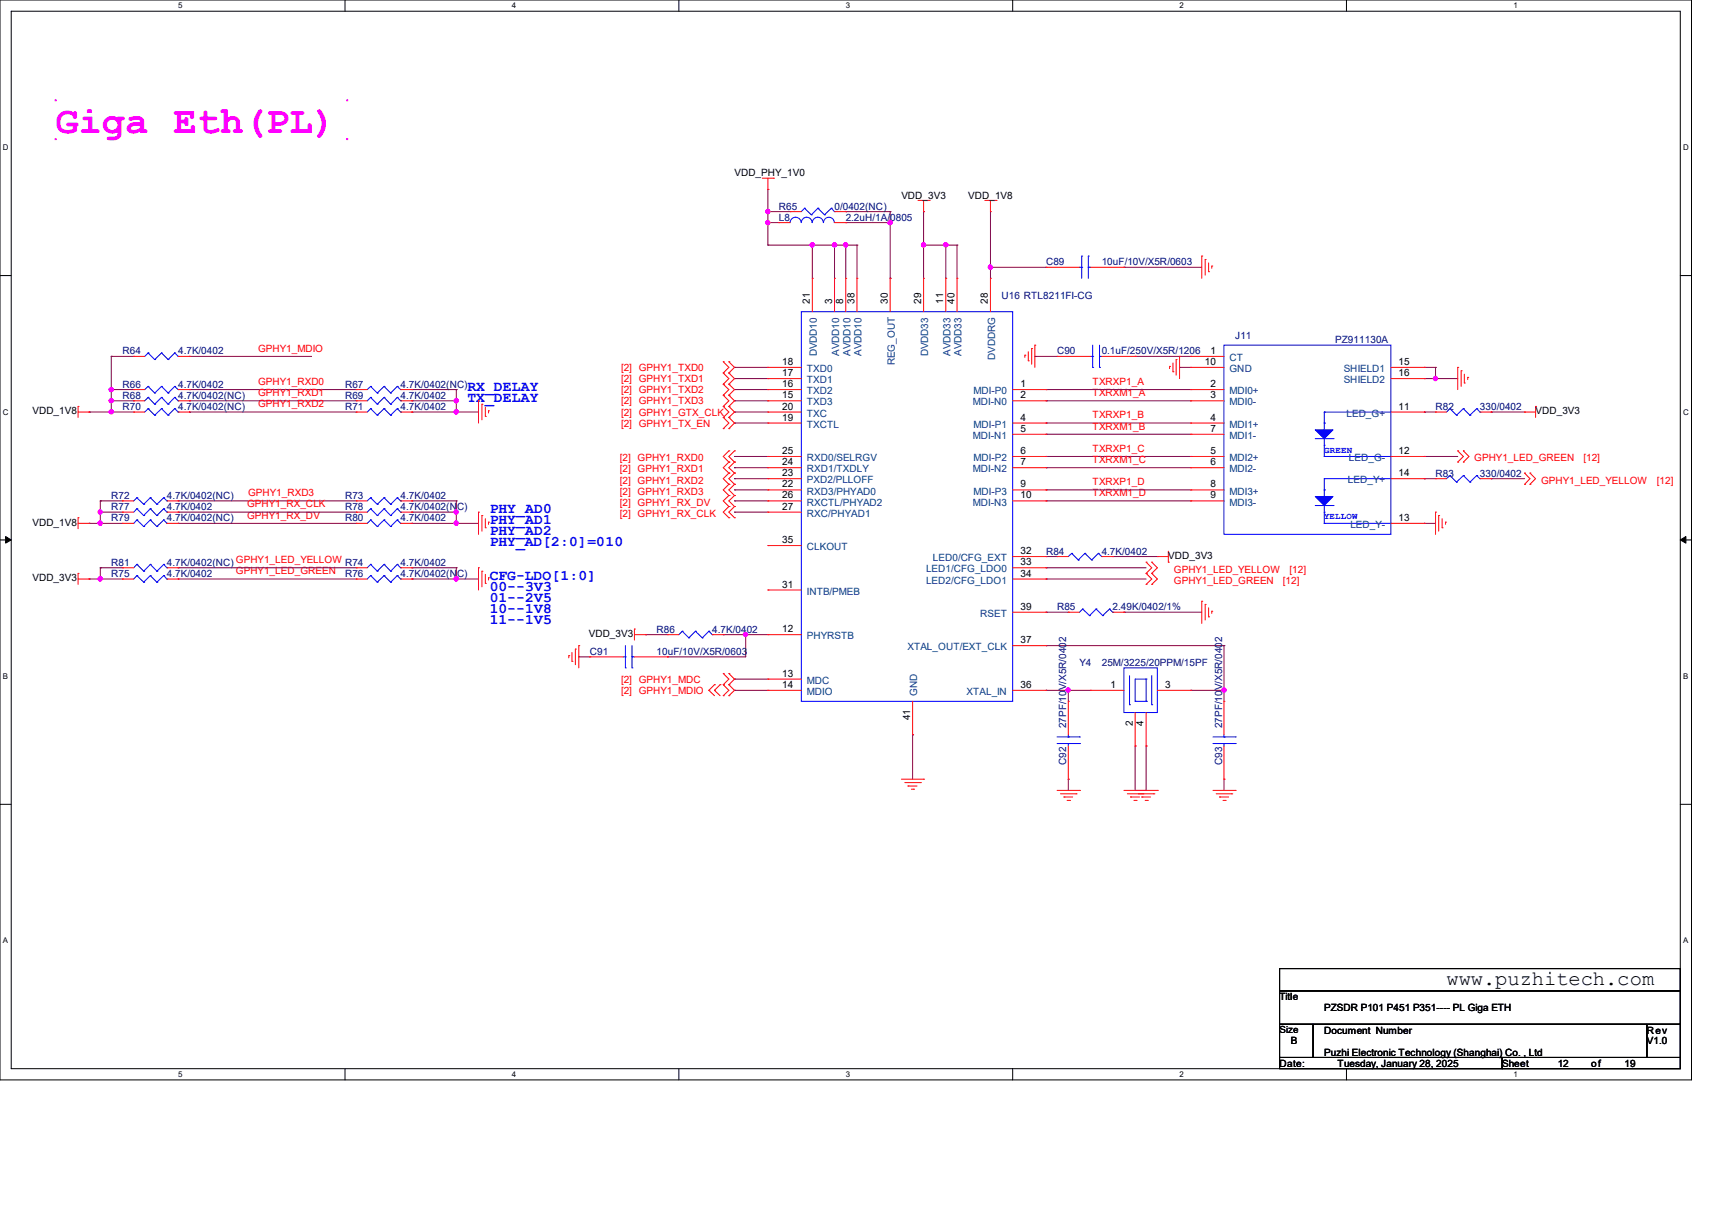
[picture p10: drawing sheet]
<svg xmlns="http://www.w3.org/2000/svg" width="297mm" height="210mm" viewBox="0 0 297 210" stroke-linecap="round" stroke-linejoin="round" font-family="sans-serif">
<defs><g id="words">
<text font-size="6.7" fill="#f0f" x="9.7" y="23">Giga Eth(PL)</text>
<text font-size="3.6" x="251" y="170.8">www.puzhitech.com</text>
<g font-size="2.5" fill="#00f">
<text x="81.1" y="69.6">TX_DELAY</text>
<text x="81.1" y="67.7">RX_DELAY</text>
<text x="85" y="88.9">PHY_AD0</text>
<text x="85" y="94.7">PHY_AD[2:0]=010</text>
<text x="85" y="90.9">PHY_AD1</text>
<text x="85" y="92.8">PHY_AD2</text>
<text x="85" y="100.5">CFG-LDO[1:0]</text>
<text x="85" y="106.3">10--1V8</text>
<text x="85" y="104.4">01--2V5</text>
<text x="85" y="102.5">00--3V3</text>
<text x="85" y="108.2">11--1V5</text>
</g>
<g font-size="1.7">
<text x="127.4" y="30.6">VDD_PHY_1V0</text>
<text x="156.4" y="34.5">VDD_3V3</text>
<text x="168" y="34.5">VDD_1V8</text>
<text x="140.5" y="52.7" transform="rotate(-90 140.5 52.7)">21</text>
<text x="144.4" y="52.7" transform="rotate(-90 144.4 52.7)">3</text>
<text x="146.3" y="52.7" transform="rotate(-90 146.3 52.7)">8</text>
<text x="148.2" y="52.7" transform="rotate(-90 148.2 52.7)">38</text>
<text x="154" y="52.7" transform="rotate(-90 154 52.7)">30</text>
<text x="159.8" y="52.7" transform="rotate(-90 159.8 52.7)">29</text>
<text x="163.7" y="52.7" transform="rotate(-90 163.7 52.7)">11</text>
<text x="165.6" y="52.7" transform="rotate(-90 165.6 52.7)">40</text>
<text x="171.4" y="52.7" transform="rotate(-90 171.4 52.7)">28</text>
<text x="135.7" y="63.3">18</text>
<text x="135.7" y="65.2">17</text>
<text x="209" y="63.3">10</text>
<text x="210" y="61.4">1</text>
<text x="242.6" y="63.3">15</text>
<text x="242.6" y="65.2">16</text>
<text x="5.6" y="71.9">VDD_1V8</text>
<text x="135.7" y="67.1">16</text>
<text x="135.7" y="69.1">15</text>
<text x="135.7" y="71">20</text>
<text x="177" y="67.1">1</text>
<text x="177" y="69.1">2</text>
<text x="210" y="69.1">3</text>
<text x="210" y="67.1">2</text>
<text x="242.6" y="71">11</text>
<text x="266.4" y="71.9">VDD_3V3</text>
<text x="135.7" y="72.9">19</text>
<text x="177" y="72.9">4</text>
<text x="177" y="74.9">5</text>
<text x="210" y="72.9">4</text>
<text x="210" y="74.9">7</text>
<text x="135.7" y="78.7">25</text>
<text x="135.7" y="80.7">24</text>
<text x="135.7" y="82.6">23</text>
<text x="177" y="78.7">6</text>
<text x="177" y="80.7">7</text>
<text x="210" y="80.7">6</text>
<text x="210" y="78.7">5</text>
<text x="242.6" y="78.7">12</text>
<text x="242.6" y="82.6">14</text>
<text x="135.7" y="84.5">22</text>
<text x="135.7" y="86.4">26</text>
<text x="135.7" y="88.4">27</text>
<text x="177" y="84.5">9</text>
<text x="177" y="86.4">10</text>
<text x="210" y="86.4">9</text>
<text x="210" y="84.5">8</text>
<text x="5.6" y="91.2">VDD_1V8</text>
<text x="135.7" y="94.2">35</text>
<text x="242.6" y="90.3">13</text>
<text x="5.6" y="100.8">VDD_3V3</text>
<text x="135.7" y="101.9">31</text>
<text x="177" y="96.1">32</text>
<text x="177" y="98">33</text>
<text x="177" y="100">34</text>
<text x="202.7" y="97">VDD_3V3</text>
<text x="177" y="105.7">39</text>
<text x="102.1" y="110.5">VDD_3V3</text>
<text x="135.7" y="109.6">12</text>
<text x="177" y="111.5">37</text>
<text x="135.7" y="119.3">14</text>
<text x="135.7" y="117.3">13</text>
<text x="177" y="119.3">36</text>
<text x="192.7" y="119.3">1</text>
<text x="202.1" y="119.3">3</text>
<text x="157.9" y="124.9" transform="rotate(-90 157.9 124.9)">41</text>
<text x="196.5" y="125.9" transform="rotate(-90 196.5 125.9)">2</text>
<text x="198.4" y="125.9" transform="rotate(-90 198.4 125.9)">4</text>
<text x="222" y="173.4">Title</text>
<text x="222" y="179.2">Size</text>
<text x="229.7" y="175.3">PZSDR P101 P451 P351---- PL Giga ETH</text>
<text x="229.7" y="179.2">Document Number</text>
<text x="285.7" y="179.2">Rev</text>
<text x="222" y="185">Date:</text>
<text x="223.9" y="181.1">B</text>
<text x="229.7" y="183.1">Puzhi Electronic Technology (Shanghai) Co. , Ltd</text>
<text x="232.1" y="185">Tuesday, January 28, 2025</text>
<text x="260.6" y="185">Sheet</text>
<text x="270.2" y="185">12</text>
<text x="276.1" y="185">of</text>
<text x="281.8" y="185">19</text>
<text x="285.7" y="181.1">V1.0</text>
</g>
<g font-size="1.7" fill="#000080">
<text x="135.1" y="38.3">L8</text>
<text x="135.1" y="36.4">R65</text>
<text x="144.8" y="36.4">0/0402(NC)</text>
<text x="146.7" y="38.3">2.2uH/1A/0805</text>
<text x="181.5" y="46">C89</text>
<text x="191.1" y="46">10uF/10V/X5R/0603</text>
<text x="173.7" y="51.8">U16 RTL8211FI-CG</text>
<text x="214.3" y="58.8">J11</text>
<text x="231.6" y="59.5">PZ911130A</text>
<text x="21.3" y="61.5">R64</text>
<text x="30.9" y="61.5">4.7K/0402</text>
<text x="183.4" y="61.5">C90</text>
<text x="191.1" y="61.5">0.1uF/250V/X5R/1206</text>
<text x="21.3" y="67.3">R66</text>
<text x="21.3" y="71.1">R70</text>
<text x="21.3" y="69.2">R68</text>
<text x="30.9" y="67.3">4.7K/0402</text>
<text x="30.9" y="71.1">4.7K/0402(NC)</text>
<text x="30.9" y="69.2">4.7K/0402(NC)</text>
<text x="59.9" y="69.2">R69</text>
<text x="59.9" y="67.3">R67</text>
<text x="59.9" y="71.1">R71</text>
<text x="69.5" y="69.2">4.7K/0402</text>
<text x="69.5" y="67.3">4.7K/0402(NC)</text>
<text x="69.5" y="71.1">4.7K/0402</text>
<text x="249" y="71.1">R82</text>
<text x="256.7" y="71.1">330/0402</text>
<text x="249" y="82.7">R83</text>
<text x="256.7" y="82.7">330/0402</text>
<text x="19.3" y="88.5">R77</text>
<text x="19.3" y="86.6">R72</text>
<text x="29" y="88.5">4.7K/0402</text>
<text x="29" y="86.6">4.7K/0402(NC)</text>
<text x="59.9" y="88.5">R78</text>
<text x="59.9" y="86.6">R73</text>
<text x="69.5" y="88.5">4.7K/0402(NC)</text>
<text x="69.5" y="86.6">4.7K/0402</text>
<text x="19.3" y="90.4">R79</text>
<text x="29" y="90.4">4.7K/0402(NC)</text>
<text x="59.9" y="90.4">R80</text>
<text x="69.5" y="90.4">4.7K/0402</text>
<text x="19.3" y="98.1">R81</text>
<text x="19.3" y="100.1">R75</text>
<text x="29" y="98.1">4.7K/0402(NC)</text>
<text x="29" y="100.1">4.7K/0402</text>
<text x="59.9" y="100.1">R76</text>
<text x="59.9" y="98.1">R74</text>
<text x="69.5" y="100.1">4.7K/0402(NC)</text>
<text x="69.5" y="98.1">4.7K/0402</text>
<text x="181.5" y="96.2">R84</text>
<text x="191.1" y="96.2">4.7K/0402</text>
<text x="183.4" y="105.9">R85</text>
<text x="193" y="105.9">2.49K/0402/1%</text>
<text x="102.3" y="113.6">C91</text>
<text x="113.9" y="109.7">R86</text>
<text x="113.9" y="113.6">10uF/10V/X5R/0603</text>
<text x="123.6" y="109.7">4.7K/0402</text>
<text x="187.3" y="115.5">Y4</text>
<text x="191.1" y="115.5">25M/3225/20PPM/15PF</text>
<text x="185" y="126.3" transform="rotate(-90 185 126.3)">27PF/10V/X5R/0402</text>
<text x="212" y="126.3" transform="rotate(-90 212 126.3)">27PF/10V/X5R/0402</text>
<text x="185" y="132.6" transform="rotate(-90 185 132.6)">C92</text>
<text x="212" y="132.6" transform="rotate(-90 212 132.6)">C93</text>
</g>
<g font-size="1.7" fill="#f00">
<text x="44.8" y="61">GPHY1_MDIO</text>
<text x="107.7" y="64.3">[2] GPHY1_TXD0</text>
<text x="44.8" y="66.8">GPHY1_RXD0</text>
<text x="44.8" y="68.7">GPHY1_RXD1</text>
<text x="44.8" y="70.7">GPHY1_RXD2</text>
<text x="107.7" y="68.2">[2] GPHY1_TXD2</text>
<text x="107.7" y="66.3">[2] GPHY1_TXD1</text>
<text x="107.7" y="70.1">[2] GPHY1_TXD3</text>
<text x="189.6" y="68.7">TXRXM1_A</text>
<text x="189.6" y="66.8">TXRXP1_A</text>
<text x="107.7" y="72.1">[2] GPHY1_GTX_CLK</text>
<text x="107.7" y="74">[2] GPHY1_TX_EN</text>
<text x="189.6" y="72.6">TXRXP1_B</text>
<text x="189.6" y="74.5">TXRXM1_B</text>
<text x="107.5" y="83.9">[2] GPHY1_RXD2</text>
<text x="107.5" y="81.9">[2] GPHY1_RXD1</text>
<text x="107.5" y="80">[2] GPHY1_RXD0</text>
<text x="189.6" y="78.4">TXRXP1_C</text>
<text x="189.6" y="80.3">TXRXM1_C</text>
<text x="255.8" y="80">GPHY1_LED_GREEN</text>
<text x="267.4" y="83.9">GPHY1_LED_YELLOW</text>
<text x="274.7" y="80">[12]</text>
<text x="287.4" y="83.9">[12]</text>
<text x="42.9" y="90">GPHY1_RX_DV</text>
<text x="42.9" y="88">GPHY1_RX_CLK</text>
<text x="43.1" y="86.1">GPHY1_RXD3</text>
<text x="107.5" y="85.8">[2] GPHY1_RXD3</text>
<text x="107.5" y="87.7">[2] GPHY1_RX_DV</text>
<text x="107.5" y="89.7">[2] GPHY1_RX_CLK</text>
<text x="189.6" y="86.1">TXRXM1_D</text>
<text x="189.6" y="84.2">TXRXP1_D</text>
<text x="40.9" y="99.6">GPHY1_LED_GREEN</text>
<text x="40.9" y="97.7">GPHY1_LED_YELLOW</text>
<text x="203.7" y="99.3">GPHY1_LED_YELLOW</text>
<text x="203.7" y="101.2">GPHY1_LED_GREEN</text>
<text x="222.6" y="101.2">[12]</text>
<text x="223.7" y="99.3">[12]</text>
<text x="107.7" y="118.4">[2] GPHY1_MDC</text>
<text x="107.7" y="120.4">[2] GPHY1_MDIO</text>
</g>
<g font-size="1.7" fill="#004080">
<text x="140" y="64.5">TXD0</text>
<text x="141.7" y="61.8" transform="rotate(-90 141.7 61.8)">DVDD10</text>
<text x="145.6" y="61.7" transform="rotate(-90 145.6 61.7)">AVDD10</text>
<text x="147.5" y="61.7" transform="rotate(-90 147.5 61.7)">AVDD10</text>
<text x="149.5" y="61.7" transform="rotate(-90 149.5 61.7)">AVDD10</text>
<text x="155.2" y="63.4" transform="rotate(-90 155.2 63.4)">REG_OUT</text>
<text x="161" y="61.8" transform="rotate(-90 161 61.8)">DVDD33</text>
<text x="164.9" y="61.7" transform="rotate(-90 164.9 61.7)">AVDD33</text>
<text x="166.8" y="61.7" transform="rotate(-90 166.8 61.7)">AVDD33</text>
<text x="172.6" y="62.4" transform="rotate(-90 172.6 62.4)">DVDDRG</text>
<text x="213.3" y="62.6">CT</text>
<text x="213.3" y="64.5">GND</text>
<text x="233.1" y="64.5">SHIELD1</text>
<text x="140" y="66.5">TXD1</text>
<text x="140" y="68.4">TXD2</text>
<text x="140" y="70.3">TXD3</text>
<text x="168.8" y="70.3">MDI-N0</text>
<text x="168.9" y="68.4">MDI-P0</text>
<text x="213.3" y="70.3">MDI0-</text>
<text x="213.3" y="68.4">MDI0+</text>
<text x="233.1" y="66.5">SHIELD2</text>
<text x="140" y="74.2">TXCTL</text>
<text x="140" y="72.3">TXC</text>
<text x="168.8" y="76.1">MDI-N1</text>
<text x="168.9" y="74.2">MDI-P1</text>
<text x="213.3" y="74.2">MDI1+</text>
<text x="213.3" y="76.1">MDI1-</text>
<text x="233.6" y="72.3">LED_G+</text>
<text x="140" y="80">RXD0/SELRGV</text>
<text x="140" y="81.9">RXD1/TXDLY</text>
<text x="140" y="83.8">PXD2/PLLOFF</text>
<text x="168.8" y="81.9">MDI-N2</text>
<text x="168.9" y="80">MDI-P2</text>
<text x="213.3" y="81.9">MDI2-</text>
<text x="213.3" y="80">MDI2+</text>
<text x="233.8" y="83.8">LED_Y+</text>
<text x="234" y="80">LED_G-</text>
<text x="140" y="85.8">RXD3/PHYAD0</text>
<text x="140" y="87.7">RXCTL/PHYAD2</text>
<text x="140" y="89.6">RXC/PHYAD1</text>
<text x="168.8" y="87.7">MDI-N3</text>
<text x="168.9" y="85.8">MDI-P3</text>
<text x="213.3" y="87.7">MDI3-</text>
<text x="213.3" y="85.8">MDI3+</text>
<text x="140" y="95.4">CLKOUT</text>
<text x="234.3" y="91.6">LED_Y-</text>
<text x="160.7" y="99.3">LED1/CFG_LDO0</text>
<text x="160.7" y="101.2">LED2/CFG_LDO1</text>
<text x="161.8" y="97.3">LED0/CFG_EXT</text>
<text x="140" y="103.1">INTB/PMEB</text>
<text x="170" y="107">RSET</text>
<text x="140" y="110.9">PHYRSTB</text>
<text x="157.4" y="112.8">XTAL_OUT/EXT_CLK</text>
<text x="140" y="118.6">MDC</text>
<text x="140" y="120.5">MDIO</text>
<text x="159.1" y="120.6" transform="rotate(-90 159.1 120.6)">GND</text>
<text x="167.7" y="120.5">XTAL_IN</text>
</g>
<g font-size="1.6" fill="#00f">
<text x="229.7" y="78.5">GREEN</text>
<text x="229.7" y="90.1">YELLOW</text>
</g>
<g font-size="1.4">
<text x="30.9" y="1.4">5</text>
<text x="88.8" y="1.4">4</text>
<text x="146.7" y="1.4">3</text>
<text x="204.6" y="1.4">2</text>
<text x="262.6" y="1.4">1</text>
<text x=".5" y="26.1">D</text>
<text x="292" y="26.1">D</text>
<text x=".5" y="71.9">C</text>
<text x="292" y="71.9">C</text>
<text x=".5" y="117.8">B</text>
<text x="292" y="117.8">B</text>
<text x=".5" y="163.6">A</text>
<text x="292" y="163.6">A</text>
<text x="30.9" y="186.8">5</text>
<text x="88.8" y="186.8">4</text>
<text x="146.7" y="186.8">3</text>
<text x="204.6" y="186.8">2</text>
<text x="262.6" y="186.8">1</text>
</g>
</g></defs>
<path d="M0 0h293.5v187.3h-293.5zM1.9 1.9h289.6v183.4h-289.6z" fill="none" stroke="#000" stroke-width=".17"/>
<g fill="#fff">
<path d="M30.9 .2h.8v1.5h-.8z"/>
<path d="M30.9 185.5h.8v1.6h-.8z"/>
</g>
<path d="M59.9 0v1.9M59.9 185.3v2" fill="none" stroke="#000" stroke-width=".17"/>
<g fill="#fff">
<path d="M88.8 .2h.8v1.5h-.8z"/>
<path d="M88.8 185.5h.8v1.6h-.8z"/>
</g>
<path d="M117.8 0v1.9M117.8 185.3v2" fill="none" stroke="#000" stroke-width=".17"/>
<g fill="#fff">
<path d="M146.7 .2h.8v1.5h-.8z"/>
<path d="M146.7 185.5h.8v1.6h-.8z"/>
</g>
<path d="M175.7 0v1.9M175.7 185.3v2" fill="none" stroke="#000" stroke-width=".17"/>
<g fill="#fff">
<path d="M204.6 .2h.8v1.5h-.8z"/>
<path d="M204.6 185.5h.8v1.6h-.8z"/>
</g>
<path d="M233.6 0v1.9M233.6 185.3v2" fill="none" stroke="#000" stroke-width=".17"/>
<g fill="#fff">
<path d="M262.6 .2h.7v1.5h-.7z"/>
<path d="M262.6 185.5h.7v1.6h-.7z"/>
<path d="M.5 24.8h1v1.6h-1z"/>
<path d="M292 24.8h1v1.6h-1z"/>
<path d="M.5 70.7h1v1.5h-1z"/>
<path d="M292 70.7h1v1.5h-1z"/>
</g>
<path d="M0 47.8h1.9M291.5 47.8h2" fill="none" stroke="#000" stroke-width=".17"/>
<g fill="#fff">
<path d="M.5 116.5h.9v1.6h-.9z"/>
<path d="M292 116.5h.9v1.6h-.9z"/>
</g>
<path d="M0 93.6h1.9M291.5 93.6h2" fill="none" stroke="#000" stroke-width=".17"/>
<path d="M1 93l.9 .6-.9 .6zM291.5 93.6l1-.6v1.2z" fill="#000" stroke="#000" stroke-width=".17"/>
<g fill="#fff">
<path d="M.5 162.4h.9v1.5h-.9z"/>
<path d="M292 162.4h.9v1.5h-.9z"/>
</g>
<path d="M0 139.5h1.9M291.5 139.5h2" fill="none" stroke="#000" stroke-width=".17"/>
<path d="M9.5 17.2h.3v.4h-.3zM60.1 17.2h.3v.4h-.3zM60.1 24h.3v.3h-.3zM9.5 24h.3v.3h-.3z" fill-rule="evenodd" fill="#f0f"/>
<g fill="none" stroke="#800040" stroke-width=".17">
<path d="M133.2 32.9h.1M133.2 38.6h.1M133.2 36.7h.1M133.2 32.9v9.6M133.2 38.6h1.9M133.2 36.7h3.9M146.7 38.6h.1M146.7 36.7h.1M146.7 38.6h7.7M146.7 36.7h7.7M154.4 36.7h.1M154.4 36.7v11.6"/>
<path d="M160.2 36.7h.1M160.2 36.7v11.6M171.8 36.7v11.6M133.2 42.5h.1M133.2 42.5h15.5M140.9 42.5h.1M140.9 42.5v5.8M144.8 42.5h.1M144.8 42.5v5.8M146.7 42.5h.1M146.7 42.5v5.8M148.7 42.5h.1"/>
<path d="M148.7 42.5v5.8M154.4 48.3h.1M160.2 42.5h.1M160.2 42.5h5.8M164.1 42.5h.1M164.1 42.5v5.8M166 42.5h.1M166 42.5v5.8M171.8 46.4h.1M171.8 46.4h9.7M195 46.4h.1M195 46.4h13.5"/>
<path d="M15.5 71.5h.1M15.5 71.5h7.7M19.3 61.8h.1M19.3 67.6h.1M19.3 69.5h.1M19.3 71.5h.1M19.3 69.5h3.9M19.3 67.6h3.9M19.3 61.8v9.7M19.3 61.8h3.9M32.9 61.8h.1M32.9 67.6h.1"/>
<path d="M32.9 69.5h.1M32.9 71.5h.1M32.9 71.5h28.9M32.9 69.5h28.9M32.9 67.6h28.9M32.9 61.8h21.2M71.5 71.5h.1M71.5 67.6h.1M71.5 69.5h.1M71.5 71.5h11.5M71.5 69.5h7.7M71.5 67.6h7.7"/>
<path d="M79.2 67.6h.1M79.2 69.5h.1M79.2 71.5h.1M79.2 67.6v3.9M127.4 71.5h.1M127.4 65.7h.1M127.4 63.7h.1M127.4 69.5h.1M127.4 67.6h.1M127.4 79.2h.1M127.4 73.4h.1M127.4 71.5h5.8"/>
<path d="M127.4 79.2h5.8M127.4 65.7h5.8M127.4 63.7h5.8M127.4 73.4h5.8M127.4 69.5h5.8M127.4 67.6h5.8M179.5 61.8h.1M179.5 61.8h3.9M181.5 73.4h.1M181.5 75.3h.1M181.5 79.2h.1M181.5 69.5h.1"/>
<path d="M181.5 67.6h.1M181.5 79.2h25.1M181.5 73.4h25.1M181.5 75.3h25.1M181.5 69.5h25.1M181.5 67.6h25.1M196.9 61.8h.1M196.9 61.8h9.7M204.6 63.7h.1M204.6 63.7h2M247.1 71.5h.1M247.1 79.2h.1"/>
<path d="M247.1 65.7h.1M247.1 63.7h.1M247.1 71.5h1.9M247.1 79.2h5.8M247.1 65.7h5.8M247.1 63.7h1.9M249 65.7h.1M249 63.7h.1M249 63.7v2M258.7 71.5h.1M258.7 71.5h5.8M15.5 90.8h.1"/>
<path d="M15.5 90.8h5.8M17.4 98.5h.1M17.4 88.8h.1M17.4 86.9h.1M17.4 90.8h.1M17.4 98.5h3.9M17.4 86.9v3.9M17.4 98.5v1.9M17.4 86.9h3.9M17.4 88.8h3.9M30.9 98.5h.1M30.9 90.8h.1"/>
<path d="M30.9 86.9h.1M30.9 88.8h.1M30.9 90.8h30.9M30.9 98.5h30.9M30.9 86.9h30.9M30.9 88.8h30.9M71.5 98.5h.1M71.5 90.8h.1M71.5 88.8h.1M71.5 86.9h.1M71.5 90.8h11.5M71.5 98.5h7.7"/>
<path d="M71.5 86.9h7.7M71.5 88.8h7.7M79.2 98.5h.1M79.2 86.9h.1M79.2 90.8h.1M79.2 88.8h.1M79.2 86.9v3.9M79.2 98.5v1.9M127.4 83h.1M127.4 81.1h.1M127.4 88.8h.1M127.4 85h.1"/>
<path d="M127.4 86.9h.1M127.4 83h5.8M127.4 81.1h5.8M127.4 86.9h5.8M127.4 85h5.8M127.4 88.8h5.8M181.5 81.1h.1M181.5 86.9h.1M181.5 85h.1M181.5 98.5h.1M181.5 96.5h.1M181.5 98.5h17.3"/>
<path d="M181.5 81.1h25.1M181.5 86.9h25.1M181.5 85h25.1M181.5 96.5h1.9M193 96.5h.1M193 96.5h7.8M247.1 83h.1M247.1 90.8h.1M247.1 83h1.9M247.1 90.8h1.9M258.7 83h.1M258.7 83h5.8"/>
<path d="M15.5 100.4h.1M15.5 100.4h5.8M17.4 100.4h.1M30.9 100.4h.1M30.9 100.4h30.9M71.5 100.4h.1M71.5 100.4h11.5M79.2 100.4h.1M100.4 113.9h.1M100.4 113.9h1.9M112 110.1h.1M112 110.1h3.8"/>
<path d="M115.8 113.9h.1M125.5 110.1h.1M125.5 110.1h7.7M127.4 119.7h.1M127.4 117.8h.1M127.4 119.7h5.8M127.4 117.8h5.8M129.4 110.1h.1M129.4 110.1v3.8h-13.6M181.5 106.2h.1M181.5 112h.1M181.5 119.7h.1"/>
<path d="M181.5 100.4h.1M181.5 100.4h17.3M181.5 106.2h3.8M181.5 119.7h7.7M181.5 112h30.8M185.3 119.7h.1M185.3 119.7v1.9M195 106.2h.1M195 106.2h13.5M206.6 119.7h.1M206.6 119.7h5.7M212.3 112h.1"/>
<path d="M212.3 119.7h.1M212.3 112v9.6M158.3 127.4h.1M158.3 127.4v7.7M185.3 135.1h.1M185.3 135.1v2M196.9 129.4h.1M196.9 129.4v7.7M198.8 129.4h.1M198.8 129.4v7.7M212.3 135.1h.1M212.3 135.1v2"/>
</g>
<g fill="#f0f" stroke="#f0f" stroke-width=".17">
<circle cx="249" cy="65.6" r=".37"/>
<circle cx="79.1" cy="100.4" r=".37"/>
<circle cx="17.4" cy="100.4" r=".37"/>
<circle cx="146.7" cy="42.5" r=".37"/>
<circle cx="140.9" cy="42.5" r=".37"/>
<circle cx="19.3" cy="67.6" r=".37"/>
<circle cx="79.1" cy="90.7" r=".37"/>
<circle cx="79.1" cy="71.4" r=".37"/>
<circle cx="79.1" cy="69.5" r=".37"/>
<circle cx="19.3" cy="69.5" r=".37"/>
<circle cx="19.3" cy="71.4" r=".37"/>
<circle cx="17.4" cy="90.7" r=".37"/>
<circle cx="17.4" cy="88.8" r=".37"/>
<circle cx="79.1" cy="88.8" r=".37"/>
<circle cx="164.1" cy="42.5" r=".37"/>
<circle cx="185.3" cy="119.7" r=".37"/>
<circle cx="212.4" cy="119.7" r=".37"/>
<circle cx="144.8" cy="42.5" r=".37"/>
<circle cx="133.2" cy="38.6" r=".37"/>
<circle cx="154.4" cy="38.6" r=".37"/>
<circle cx="133.2" cy="36.7" r=".37"/>
<circle cx="160.2" cy="42.5" r=".37"/>
<circle cx="171.8" cy="46.3" r=".37"/>
<circle cx="129.3" cy="110" r=".37"/>
</g>
<g fill="none" stroke="#f00" stroke-width=".17">
<path d="M132.2 30.9h2M133.2 32.9h.1M133.2 30.9v2M134.2 30.9h.1M135.1 38.6h.1M135.1 38.6h2M137.1 36.7h.1M137.1 36.7h1.9M144.8 38.6h1.9M144.8 36.7h1.9M146.7 38.6h.1M146.7 36.7h.1"/>
<path d="M159.3 34.8h1.9M160.2 36.7h.1M160.2 34.8v1.9M161.2 34.8h.1M170.9 34.8h1.9M171.8 36.7h.1M171.8 34.8v1.9M172.8 34.8h.1M140.9 48.3h.1M140.9 48.3v5.8M144.8 48.3h.1M144.8 48.3v5.8"/>
<path d="M146.7 48.3h.1M146.7 48.3v5.8M148.7 48.3h.1M148.7 48.3v5.8M154.4 48.3h.1M154.4 48.3v5.8M160.2 48.3h.1M160.2 48.3v5.8M164.1 48.3h.1M164.1 48.3v5.8M166 48.3h.1M166 48.3v5.8"/>
<path d="M171.8 48.3h.1M171.8 48.3v5.8M179.5 59.9h.1M179.5 59.9v3.8M181.5 46.4h.1M181.5 46.4h5.8M189.2 46.4h5.8M195 46.4h.1M208.5 44.4h.1M208.5 44.4v3.9M209.1 45h.1M209.1 45v2.7"/>
<path d="M209.7 47.1h.1M209.7 45.6v1.5M210.2 46.1h.1M210.2 46.1v.4M13.5 70.5h.1M13.5 71.5h2M13.5 70.5v1.9M15.5 71.5h.1M23.2 61.8h.1M23.2 67.6h.1M23.2 71.5h.1M23.2 69.5h.1"/>
<path d="M23.2 71.5h1.9M23.2 69.5h1.9M23.2 67.6h1.9M23.2 61.8h1.9M30.9 71.5h2M30.9 69.5h2M30.9 67.6h2M30.9 61.8h2M32.9 61.8h.1M32.9 67.6h.1M32.9 71.5h.1M32.9 69.5h.1"/>
<path d="M61.8 69.5h.1M61.8 67.6h.1M61.8 71.5h.1M61.8 71.5h1.9M61.8 69.5h1.9M61.8 67.6h1.9M69.5 71.5h2M69.5 69.5h2M69.5 67.6h2M71.5 69.5h.1M71.5 67.6h.1M71.5 71.5h.1"/>
<path d="M83 69.5h.1M83 69.5v3.9M83.6 70.1h.1M83.6 70.1v2.7M84.2 72.2h.1M84.2 70.7v1.5M84.8 71.2h.1M84.8 71.2v.4M125.5 64.7h.1M125.5 62.7h.1M125.5 72.4h.1M125.5 70.5h.1"/>
<path d="M125.5 68.5h.1M125.5 66.6h.1M125.5 74.3h.1M125.5 62.7l.9 1-.9 1M125.5 70.5l.9 1-.9 .9M125.5 66.6l.9 1-.9 .9M125.5 64.7l.9 1-.9 .9M125.5 72.4l.9 1-.9 .9M125.5 68.5l.9 1-.9 1M126.4 62.7h.1M126.4 64.7h.1M126.4 70.5h.1"/>
<path d="M126.4 72.4h.1M126.4 66.6h.1M126.4 68.5h.1M126.4 74.3h.1M126.4 78.2h.1M126.4 62.7l1 1-1 1M126.4 70.5l1 1-1 .9M126.4 66.6l1 1-1 .9M126.4 64.7l1 1-1 .9M126.4 72.4l1 1-1 .9M126.4 68.5l1 1-1 1M126.4 78.2l-.9 1 .9 .9"/>
<path d="M127.4 78.2h.1M127.4 78.2l-1 1 1 .9M133.2 79.2h.1M133.2 63.7h.1M133.2 65.7h.1M133.2 67.6h.1M133.2 69.5h.1M133.2 73.4h.1M133.2 71.5h.1M133.2 71.5h5.8M133.2 69.5h5.8M133.2 67.6h5.8"/>
<path d="M133.2 79.2h5.8M133.2 73.4h5.8M133.2 63.7h5.8M133.2 65.7h5.8M175.7 69.5h5.8M175.7 67.6h5.8M175.7 79.2h5.8M175.7 73.4h5.8M175.7 75.3h5.8M177.8 61.6h.1M177.8 61.6v.4M178.4 62.6h.1"/>
<path d="M178.4 61v1.6M179 60.5h.1M179 60.5v2.7M181.5 67.6h.1M181.5 69.5h.1M181.5 73.4h.1M181.5 75.3h.1M181.5 79.2h.1M183.4 61.8h.1M183.4 61.8h5.8M191.1 61.8h5.8M196.9 61.8h.1"/>
<path d="M202.9 63.5h.1M202.9 63.5v.4M203.5 64.5h.1M203.5 62.9v1.6M204 62.4h.1M204 62.4v2.7M204.6 61.8h.1M204.6 61.8v3.9M206.6 61.8h.1M206.6 79.2h.1M206.6 73.4h.1M206.6 75.3h.1"/>
<path d="M206.6 69.5h.1M206.6 67.6h.1M206.6 63.7h.1M206.6 69.5h5.7M206.6 67.6h5.7M206.6 61.8h5.7M206.6 79.2h5.7M206.6 73.4h5.7M206.6 75.3h5.7M206.6 63.7h5.7M241.3 71.5h5.8M241.3 79.2h5.8"/>
<path d="M241.3 63.7h5.8M241.3 65.7h5.8M247.1 71.5h.1M247.1 79.2h.1M247.1 63.7h.1M247.1 65.7h.1M249 71.5h.1M249 71.5h2M252.9 63.7h.1M252.9 78.2h.1M252.9 63.7v3.9M252.9 78.2l1 1-1 .9"/>
<path d="M253.5 64.3h.1M253.5 64.3v2.7M253.9 78.2h.1M253.9 78.2l.9 1-.9 .9M254 66.4h.1M254 64.9v1.5M254.6 65.4h.1M254.6 65.4v.4M256.8 71.5h1.9M258.7 71.5h.1M264.5 71.5h.1M264.5 71.5h1.9"/>
<path d="M266.4 70.5h.1M266.4 70.5v1.9M13.5 89.8h.1M13.5 99.4h.1M13.5 89.8v1.9M13.5 99.4v1.9M13.5 90.8h2M15.5 90.8h.1M21.3 90.8h.1M21.3 88.8h.1M21.3 98.5h.1M21.3 86.9h.1"/>
<path d="M21.3 90.8h1.9M21.3 88.8h1.9M21.3 98.5h1.9M21.3 86.9h1.9M29 90.8h1.9M29 88.8h1.9M29 98.5h1.9M29 86.9h1.9M30.9 90.8h.1M30.9 88.8h.1M30.9 98.5h.1M30.9 86.9h.1"/>
<path d="M61.8 88.8h.1M61.8 90.8h.1M61.8 86.9h.1M61.8 98.5h.1M61.8 90.8h1.9M61.8 88.8h1.9M61.8 98.5h1.9M61.8 86.9h1.9M69.5 90.8h2M69.5 88.8h2M69.5 98.5h2M69.5 86.9h2"/>
<path d="M71.5 88.8h.1M71.5 90.8h.1M71.5 86.9h.1M71.5 98.5h.1M83 98.5h.1M83 88.8h.1M83 88.8v3.9M83 98.5v3.8M83.6 99.1h.1M83.6 89.4h.1M83.6 89.4v2.7M83.6 99.1v2.7"/>
<path d="M84.2 91.5h.1M84.2 90v1.5M84.2 99.6v1.6M84.8 90.6h.1M84.8 90.6v.3M126.4 82h.1M126.4 84h.1M126.4 80.1h.1M126.4 85.9h.1M126.4 87.8h.1M126.4 89.8h.1M126.4 82l-.9 1 .9 1"/>
<path d="M126.4 80.1l-.9 1 .9 .9M126.4 84l-.9 1 .9 .9M126.4 85.9l-.9 1 .9 .9M126.4 87.8l-.9 1 .9 1M127.4 82h.1M127.4 84h.1M127.4 80.1h.1M127.4 85.9h.1M127.4 87.8h.1M127.4 89.8h.1M127.4 82l-1 1 1 1M127.4 80.1l-1 1 1 .9"/>
<path d="M127.4 84l-1 1 1 .9M127.4 85.9l-1 1 1 .9M127.4 87.8l-1 1 1 1M133.2 81.1h.1M133.2 83h.1M133.2 85h.1M133.2 86.9h.1M133.2 88.8h.1M133.2 94.6h.1M133.2 88.8h5.8M133.2 81.1h5.8M133.2 83h5.8"/>
<path d="M133.2 85h5.8M133.2 86.9h5.8M133.2 94.6h5.8M175.7 96.5h5.8M175.7 98.5h5.8M175.7 81.1h5.8M175.7 85h5.8M175.7 86.9h5.8M181.5 81.1h.1M181.5 85h.1M181.5 86.9h.1M181.5 96.5h.1"/>
<path d="M181.5 98.5h.1M183.4 96.5h.1M183.4 96.5h1.9M191.1 96.5h1.9M193 96.5h.1M198.8 97.5h.1M198.8 99.4h.1M198.8 97.5l1 1-1 .9M198.8 99.4l1 1-1 .9M199.8 97.5h.1M199.8 99.4h.1M199.8 97.5l1 1-1 .9"/>
<path d="M199.8 99.4l1 1-1 .9M200.8 96.5h.1M200.8 96.5h1.9M202.7 97.5h.1M202.7 95.6v1.9M206.6 86.9h.1M206.6 85h.1M206.6 81.1h.1M206.6 81.1h5.7M206.6 85h5.7M206.6 86.9h5.7M241.3 90.8h5.8"/>
<path d="M241.3 83h5.8M247.1 83h.1M247.1 90.8h.1M249 88.8h.1M249 83h.1M249 88.8v3.9M249 83h2M249.6 89.4h.1M249.6 89.4v2.7M250.2 91.5h.1M250.2 90v1.5M250.8 90.6h.1"/>
<path d="M250.8 90.6v.3M252.9 80.1h.1M253.9 80.1h.1M256.8 83h1.9M258.7 83h.1M264.5 82h.1M264.5 84h.1M264.5 82l.9 1-.9 1M265.4 82h.1M265.4 84h.1M265.4 82l1 1-1 1M13.5 100.4h2"/>
<path d="M15.5 100.4h.1M21.3 100.4h.1M21.3 100.4h1.9M29 100.4h1.9M30.9 100.4h.1M61.8 100.4h.1M61.8 100.4h1.9M69.5 100.4h2M71.5 100.4h.1M84.2 101.2h.1M84.8 100.2h.1M84.8 100.2v.4"/>
<path d="M98.7 113.7h.1M98.7 113.7v.4M99.2 114.7h.1M99.2 113.2v1.5M99.8 112.6h.1M99.8 112.6v2.7M100.4 112h.1M100.4 112v3.8M102.3 113.9h.1M102.3 113.9h5.8M110.1 109.1h.1M110.1 110.1h1.9"/>
<path d="M110.1 109.1v1.9M110.1 113.9h5.7M112 110.1h.1M115.8 110.1h.1M115.8 113.9h.1M115.8 110.1h2M123 119.7h.1M123 119.7l1 .9M123.6 110.1h1.9M124 119.7h.1M124 118.7h.1M124 119.7l.9 .9"/>
<path d="M124 118.7l-1 1M124.9 118.7h.1M124.9 118.7l-.9 1M125.5 118.7h.1M125.5 116.8h.1M125.5 110.1h.1M125.5 116.8l.9 1-.9 .9M125.5 118.7l.9 1-.9 .9M126.4 116.8h.1M126.4 118.7h.1M126.4 116.8l1 1-1 .9M126.4 118.7l1 1-1 .9"/>
<path d="M133.2 119.7h.1M133.2 117.8h.1M133.2 102.3h.1M133.2 110.1h.1M133.2 110.1h5.8M133.2 119.7h5.8M133.2 117.8h5.8M133.2 102.3h5.8M175.7 100.4h5.8M175.7 119.7h5.8M175.7 112h5.8M175.7 106.2h5.8"/>
<path d="M181.5 119.7h.1M181.5 112h.1M181.5 100.4h.1M181.5 106.2h.1M185.3 106.2h.1M185.3 106.2h2M189.2 119.7h.1M189.2 119.7h5.8M193 106.2h2M195 106.2h.1M198.8 101.3h.1M199.8 101.3h.1"/>
<path d="M200.8 119.7h5.8M206.6 119.7h.1M208.5 104.3h.1M208.5 104.3v3.8M209.1 104.8h.1M209.1 104.8v2.7M209.7 107h.1M209.7 105.4v1.6M210.2 106h.1M210.2 106v.4M125.5 120.6h.1M126.4 120.6h.1"/>
<path d="M156.4 135.1h3.8M157 135.7h2.7M157.5 136.3h.1M157.5 136.3h1.6M158.1 136.9h.4M158.3 127.4h.1M158.3 121.6v5.8M158.5 136.9h.1M159.7 135.7h.1M160.2 135.1h.1M183.4 137.1h3.9M184 137.7h2.7"/>
<path d="M184.6 138.2h.1M184.6 138.2h1.5M185.1 138.8h.4M185.3 135.1h.1M185.3 121.6h.1M185.3 121.6v5.8M185.3 129.4v5.7M185.5 138.8h.1M186.7 137.7h.1M187.3 137.1h.1M195 137.1h5.8M195.6 137.7h4.6"/>
<path d="M196.1 138.2h.1M196.1 138.2h1.6M196.7 138.8h.4M196.9 129.4h.1M196.9 123.6v5.8M197.1 138.8h.1M198.1 138.2h.1M198.1 138.2h1.5M198.3 137.7h.1M198.7 138.8h.4M198.8 137.1h.1M198.8 129.4h.1"/>
<path d="M198.8 123.6v5.8M199.1 138.8h.1M200.2 137.7h.1M200.8 137.1h.1M210.4 137.1h3.9M211 137.7h2.7M211.6 138.2h.1M211.6 138.2h1.5M212.2 138.8h.4M212.3 135.1h.1M212.3 121.6h.1M212.3 121.6v5.8"/>
<path d="M212.3 129.4v5.7M212.6 138.8h.1M213.7 137.7h.1M214.3 137.1h.1"/>
</g>
<path d="M222 168h69.5v3.8h-69.5zM222 171.8h69.5v5.8h-69.5zM222 177.6h5.8v5.8h-5.8zM227.8 177.6h57.9v5.8h-57.9zM285.7 177.6h5.8v5.8h-5.8zM222 183.4h38.6v1.9h-38.6zM260.6 183.4h30.9v1.9h-30.9z" fill="none" stroke="#000" stroke-width=".17"/>
<g fill="none" stroke="#00f" stroke-width=".17">
<path d="M137.1 38.6a.95 .95 0 0 1 .9-.9 .95 .95 0 0 1 1 .9M139 38.6a.93 .93 0 0 1 1-.9 .93 .93 0 0 1 .9 .9M139.6 36.1h.1M139.6 36.1l-.6 .6M139.6 36.1l1.2 1.2M140.8 37.3h.1M140.9 38.6a.95 .95 0 0 1 1-.9 .95 .95 0 0 1 .9 .9M141.9 36.1h.1M141.9 36.1l-1.1 1.2M141.9 36.1l1.1 1.2M142.9 38.6a.93 .93 0 0 1 .9-.9 .93 .93 0 0 1 .9 .9M143 37.3h.1"/>
<path d="M144.2 36.1h.1M144.2 36.1l-1.2 1.2M144.2 36.1l.6 .6M144.8 36.7h.1M139 54.1h36.7v67.5h-36.7zM187.3 46.4h.4M187.7 44.4h.1M187.7 46.4h.1M187.7 44.4v3.9M188.8 44.4h.1M188.8 46.4h.1M188.8 44.4v3.9"/>
<path d="M188.8 46.4h.4M189.6 59.9v3.8M190.8 59.9v3.8M212.3 59.9h29v32.8h-29zM25.7 61.2h.1M25.7 67h.1M25.7 70.9h.1M25.7 68.9h.1M25.7 61.2l-.6 .6M25.7 61.2l1.1 1.2M25.7 67l-.6 .6M25.7 67l1.1 1.2"/>
<path d="M25.7 70.9l-.6 .6M25.7 70.9l1.1 1.1M25.7 68.9l-.6 .6M25.7 68.9l1.1 1.2M26.8 62.4h.1M26.8 68.2h.1M26.8 72h.1M26.8 70.1h.1M28 61.2h.1M28 67h.1M28 70.9h.1M28 68.9h.1"/>
<path d="M28 61.2l-1.2 1.2M28 61.2l1.2 1.2M28 67l-1.2 1.2M28 67l1.2 1.2M28 70.9l-1.2 1.1M28 70.9l1.2 1.1M28 68.9l-1.2 1.2M28 68.9l1.2 1.2M29.2 62.4h.1M29.2 68.2h.1M29.2 72h.1M29.2 70.1h.1"/>
<path d="M30.3 61.2h.1M30.3 67h.1M30.3 70.9h.1M30.3 68.9h.1M30.3 61.2l-1.1 1.2M30.3 61.2l.6 .6M30.3 67l-1.1 1.2M30.3 67l.6 .6M30.3 70.9l-1.1 1.1M30.3 70.9l.6 .6M30.3 68.9l-1.1 1.2M30.3 68.9l.6 .6"/>
<path d="M30.9 61.8h.1M30.9 67.6h.1M30.9 71.5h.1M30.9 69.5h.1M64.3 68.9h.1M64.3 67h.1M64.3 70.9h.1M64.3 68.9l-.6 .6M64.3 68.9l1.1 1.2M64.3 67l-.6 .6M64.3 67l1.1 1.2M64.3 70.9l-.6 .6"/>
<path d="M64.3 70.9l1.1 1.1M65.4 70.1h.1M65.4 68.2h.1M65.4 72h.1M66.6 68.9h.1M66.6 67h.1M66.6 70.9h.1M66.6 68.9l-1.2 1.2M66.6 68.9l1.2 1.2M66.6 67l-1.2 1.2M66.6 67l1.2 1.2M66.6 70.9l-1.2 1.1"/>
<path d="M66.6 70.9l1.2 1.1M67.8 70.1h.1M67.8 68.2h.1M67.8 72h.1M68.9 68.9h.1M68.9 67h.1M68.9 70.9h.1M68.9 68.9l-1.1 1.2M68.9 68.9l.6 .6M68.9 67l-1.1 1.2M68.9 67l.6 .6M68.9 70.9l-1.1 1.1"/>
<path d="M68.9 70.9l.6 .6M69.5 69.5h.1M69.5 67.6h.1M69.5 71.5h.1M189.2 61.8h.4M189.6 63.7h.1M189.6 61.8h.1M190.8 63.7h.1M190.8 61.8h.1M190.8 61.8h.3M228.2 76.1h3.1M229.7 71.5h.1"/>
<path d="M229.7 79.2h.1M229.7 73.4h.1M229.7 77.2h.1M229.7 71.5h11.6M229.7 71.5v3M229.7 76.1v3.1M229.7 79.2h11.6M231.3 76.1h.1M241.3 79.2h.1M251.5 70.9h.1M251.5 70.9l-.5 .6M251.5 70.9l1.2 1.1"/>
<path d="M252.7 72h.1M253.9 70.9h.1M253.9 70.9l-1.2 1.1M253.9 70.9l1.1 1.1M255 72h.1M256.2 70.9h.1M256.2 70.9l-1.2 1.1M256.2 70.9l.6 .6M256.8 71.5h.1M23.7 90.2h.1M23.7 88.2h.1M23.7 97.9h.1"/>
<path d="M23.7 86.3h.1M23.7 99.8h.1M23.7 90.2l-.5 .6M23.7 90.2l1.2 1.1M23.7 88.2l-.5 .6M23.7 88.2l1.2 1.2M23.7 97.9l-.5 .6M23.7 97.9l1.2 1.2M23.7 86.3l-.5 .6M23.7 86.3l1.2 1.2M23.7 99.8l-.5 .6M23.7 99.8l1.2 1.2"/>
<path d="M24.9 91.3h.1M24.9 89.4h.1M24.9 99.1h.1M24.9 87.5h.1M26.1 90.2h.1M26.1 88.2h.1M26.1 97.9h.1M26.1 86.3h.1M26.1 99.8h.1M26.1 90.2l-1.2 1.1M26.1 90.2l1.1 1.1M26.1 88.2l-1.2 1.2"/>
<path d="M26.1 88.2l1.1 1.2M26.1 97.9l-1.2 1.2M26.1 97.9l1.1 1.2M26.1 86.3l-1.2 1.2M26.1 86.3l1.1 1.2M26.1 99.8l-1.2 1.2M26.1 99.8l1.1 1.2M27.2 91.3h.1M27.2 89.4h.1M27.2 99.1h.1M27.2 87.5h.1M28.4 90.2h.1"/>
<path d="M28.4 88.2h.1M28.4 97.9h.1M28.4 86.3h.1M28.4 99.8h.1M28.4 90.2l-1.2 1.1M28.4 90.2l.6 .6M28.4 88.2l-1.2 1.2M28.4 88.2l.6 .6M28.4 97.9l-1.2 1.2M28.4 97.9l.6 .6M28.4 86.3l-1.2 1.2M28.4 86.3l.6 .6"/>
<path d="M28.4 99.8l-1.2 1.2M28.4 99.8l.6 .6M29 90.8h.1M29 88.8h.1M29 98.5h.1M29 86.9h.1M64.3 88.2h.1M64.3 90.2h.1M64.3 86.3h.1M64.3 99.8h.1M64.3 97.9h.1M64.3 88.2l-.6 .6"/>
<path d="M64.3 88.2l1.1 1.2M64.3 90.2l-.6 .6M64.3 90.2l1.1 1.1M64.3 86.3l-.6 .6M64.3 86.3l1.1 1.2M64.3 99.8l-.6 .6M64.3 99.8l1.1 1.2M64.3 97.9l-.6 .6M64.3 97.9l1.1 1.2M65.4 89.4h.1M65.4 91.3h.1M65.4 87.5h.1"/>
<path d="M65.4 99.1h.1M66.6 88.2h.1M66.6 90.2h.1M66.6 86.3h.1M66.6 99.8h.1M66.6 97.9h.1M66.6 88.2l-1.2 1.2M66.6 88.2l1.2 1.2M66.6 90.2l-1.2 1.1M66.6 90.2l1.2 1.1M66.6 86.3l-1.2 1.2M66.6 86.3l1.2 1.2"/>
<path d="M66.6 99.8l-1.2 1.2M66.6 99.8l1.2 1.2M66.6 97.9l-1.2 1.2M66.6 97.9l1.2 1.2M67.8 89.4h.1M67.8 91.3h.1M67.8 87.5h.1M67.8 99.1h.1M68.9 88.2h.1M68.9 90.2h.1M68.9 86.3h.1M68.9 99.8h.1"/>
<path d="M68.9 97.9h.1M68.9 88.2l-1.1 1.2M68.9 88.2l.6 .6M68.9 90.2l-1.1 1.1M68.9 90.2l.6 .6M68.9 86.3l-1.1 1.2M68.9 86.3l.6 .6M68.9 99.8l-1.1 1.2M68.9 99.8l.6 .6M68.9 97.9l-1.1 1.2M68.9 97.9l.6 .6M69.5 88.8h.1"/>
<path d="M69.5 90.8h.1M69.5 86.9h.1M69.5 98.5h.1M185.9 96h.1M185.9 96l-.6 .5M185.9 96l1.2 1.1M187.1 97.1h.1M188.2 96h.1M188.2 96l-1.1 1.1M188.2 96l1.2 1.1M189.4 97.1h.1M190.5 96h.1"/>
<path d="M190.5 96l-1.1 1.1M190.5 96l.6 .5M191.1 96.5h.1M228.2 87.7h3.1M229.7 85h.1M229.7 90.8h.1M229.7 83h.1M229.7 88.8h.1M229.7 83v3.1M229.7 87.7v3.1M229.7 90.8h11.6M229.7 83h11.6"/>
<path d="M231.3 87.7h.1M241.3 90.8h.1M251.5 82.5h.1M251.5 82.5l-.5 .5M251.5 82.5l1.2 1.1M252.7 83.6h.1M253.9 82.5h.1M253.9 82.5l-1.2 1.1M253.9 82.5l1.1 1.1M255 83.6h.1M256.2 82.5h.1M256.2 82.5l-1.2 1.1"/>
<path d="M256.2 82.5l.6 .5M256.8 83h.1M24.9 101h.1M27.2 101h.1M29 100.4h.1M65.4 101h.1M67.8 101h.1M69.5 100.4h.1M108.1 113.9h.4M108.5 115.8h.1M108.5 113.9h.1M108.5 112v3.8"/>
<path d="M109.6 115.8h.1M109.6 113.9h.1M109.6 112v3.8M109.6 113.9h.5M118.4 109.5h.1M118.4 109.5l-.6 .6M118.4 109.5l1.1 1.1M119.5 110.6h.1M120.6 109.5h.1M120.6 109.5l-1.1 1.1M120.6 109.5l1.2 1.1M121.8 110.6h.1"/>
<path d="M123 109.5h.1M123 109.5l-1.2 1.1M123 109.5l.6 .6M123.6 110.1h.1M187.8 105.6h.1M187.8 105.6l-.5 .6M187.8 105.6l1.2 1.2M189 106.8h.1M190.2 105.6h.1M190.2 105.6l-1.2 1.2M190.2 105.6l1.1 1.2M191.3 106.8h.1"/>
<path d="M192.5 105.6h.1M192.5 105.6l-1.2 1.2M192.5 105.6l.5 .6M193 106.2h.1M195 115.8h5.8v7.8h-5.8zM196 117.2v5M198.8 117.8h.1M198.8 117.8h-1.9v3.8M198.8 117.8v3.8M199.8 117.2v5M183.4 128.9h3.9M183.4 127.8h3.9"/>
<path d="M185.3 128.9h.1M185.3 127.8h.1M185.3 127.4v.4M185.3 128.9v.5M187.3 128.9h.1M187.3 127.8h.1M196 122.2h.1M196.9 121.6h.1M196.9 121.6h1.9M198.8 121.6h.1M199.8 122.2h.1M210.4 128.9h3.9"/>
<path d="M210.4 127.8h3.9M212.3 128.9h.1M212.3 127.8h.1M212.3 127.4v.4M212.3 128.9v.5M214.3 128.9h.1M214.3 127.8h.1"/>
</g>
<g fill="#00f" stroke="#00f" stroke-width=".17">
<path d="M228.2 74.5h3.1l-1.6 1.6z"/>
<path d="M228.2 86.1h3.1l-1.6 1.6z"/>
</g>
<use href="#words"/>
</svg>
